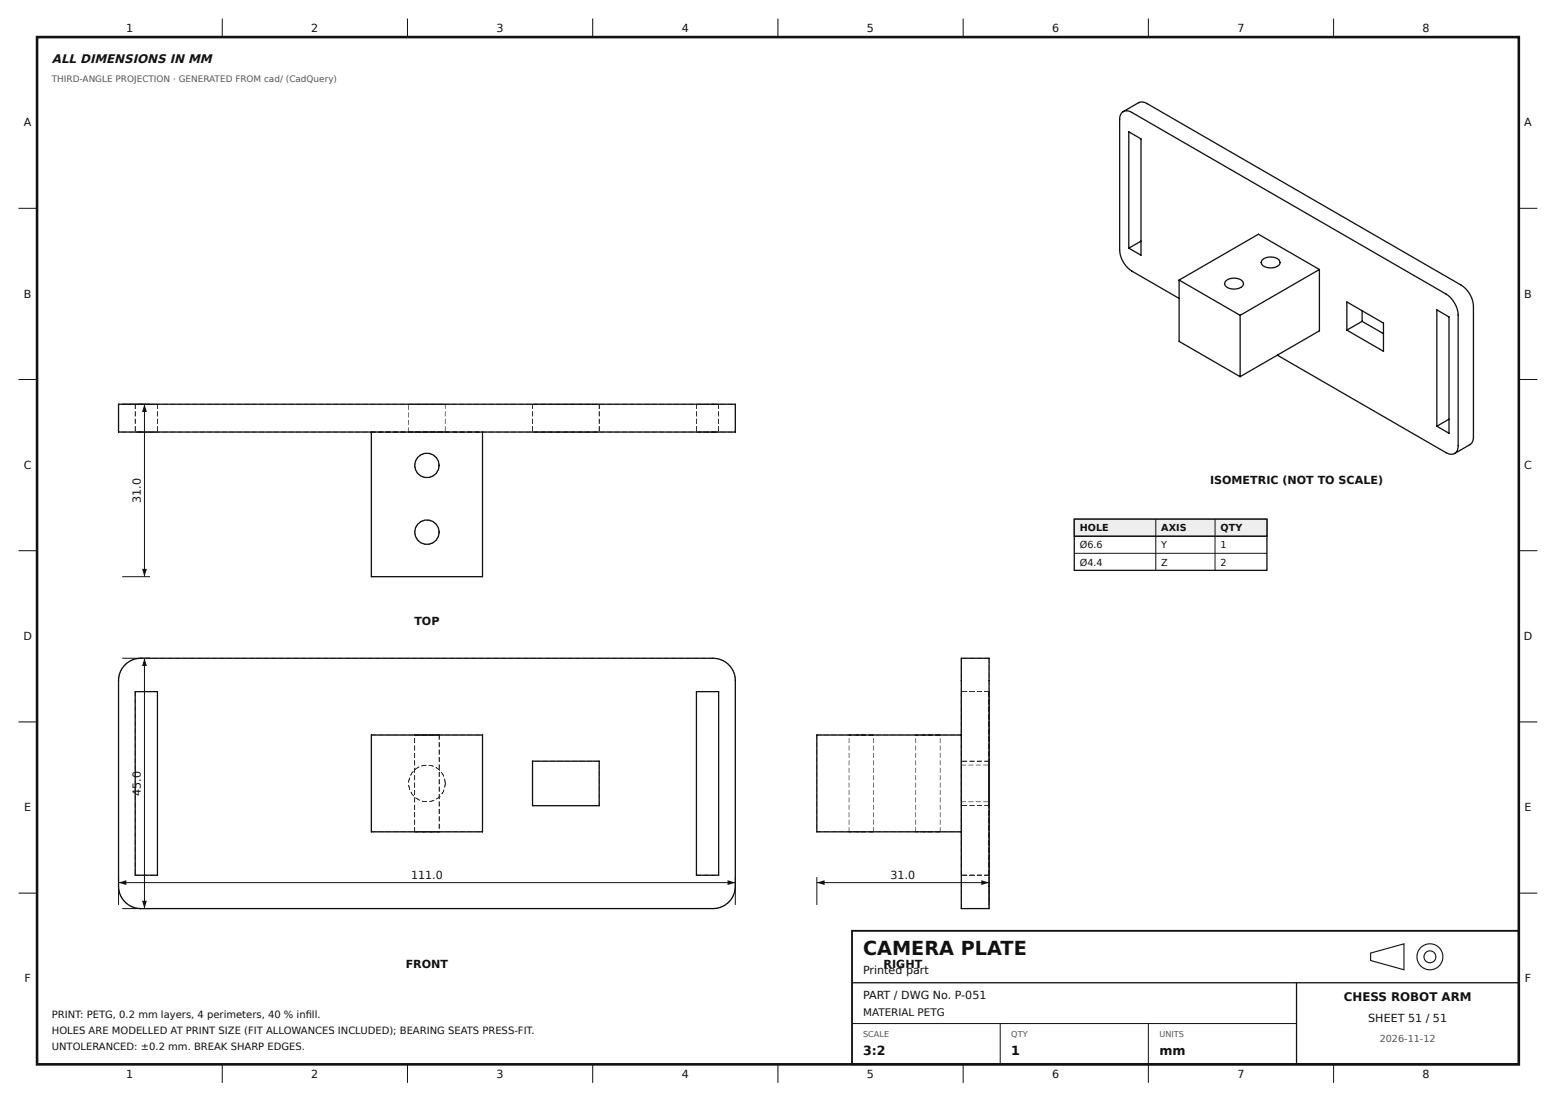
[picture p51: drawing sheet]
<svg xmlns="http://www.w3.org/2000/svg" width="420mm" height="297mm" viewBox="0 0 420 297" stroke-linecap="round" stroke-linejoin="round" font-family="sans-serif">
<defs><g id="words">
<text font-size="5.2" fill="#111" x="232.9" y="257.6">CAMERA PLATE</text>
<g font-size="3.4" fill="#111">
<text x="232.9" y="284.7">3:2</text>
<text x="272.9" y="284.7">1</text>
<text x="312.9" y="284.7">mm</text>
</g>
<text font-size="3.3" fill="#111" x="14" y="17">ALL DIMENSIONS IN MM</text>
<text font-size="3.2" fill="#111" x="362.7" y="270.1">CHESS ROBOT ARM</text>
<g font-size="3" fill="#111">
<text x="34" y="8.6">1</text>
<text x="84" y="8.6">2</text>
<text x="134" y="8.6">3</text>
<text x="184" y="8.6">4</text>
<text x="234" y="8.6">5</text>
<text x="284" y="8.6">6</text>
<text x="334" y="8.6">7</text>
<text x="383.9" y="8.6">8</text>
<text x="6.5" y="34.1">A</text>
<text x="411.4" y="34.1">A</text>
<text x="6.5" y="80.3">B</text>
<text x="411.4" y="80.3">B</text>
<text x="6.4" y="126.5">C</text>
<text x="326.6" y="130.6">ISOMETRIC (NOT TO SCALE)</text>
<text x="411.3" y="126.5">C</text>
<text x="38" y="135.6" transform="rotate(-90 38 135.6)">31.0</text>
<text x="6.3" y="172.7">D</text>
<text x="111.8" y="168.6">TOP</text>
<text x="411.2" y="172.7">D</text>
<text x="38" y="214.7" transform="rotate(-90 38 214.7)">45.0</text>
<text x="6.5" y="218.8">E</text>
<text x="411.4" y="218.8">E</text>
<text x="110.9" y="237.1">111.0</text>
<text x="240.3" y="237.1">31.0</text>
<text x="109.5" y="261.1">FRONT</text>
<text x="232.9" y="262.7">Printed part</text>
<text x="238.5" y="261.1">RIGHT</text>
<text x="6.6" y="265">F</text>
<text x="232.9" y="269.6">PART / DWG No. P-051</text>
<text x="411.5" y="265">F</text>
<text x="369.3" y="275.6">SHEET 51 / 51</text>
<text x="34" y="290.9">1</text>
<text x="84" y="290.9">2</text>
<text x="134" y="290.9">3</text>
<text x="184" y="290.9">4</text>
<text x="234" y="290.9">5</text>
<text x="284" y="290.9">6</text>
<text x="334" y="290.9">7</text>
<text x="383.9" y="290.9">8</text>
</g>
<text font-size="2.8" fill="#111" x="232.9" y="274.1">MATERIAL PETG</text>
<g font-size="2.7" fill="#111">
<text x="14" y="274.7">PRINT: PETG, 0.2 mm layers, 4 perimeters, 40 % infll.</text>
<text x="82.5" y="274.7">i</text>
<text x="14" y="278.9">HOLES ARE MODELLED AT PRINT SIZE (FIT ALLOWANCES INCLUDED); BEARING SEATS PRESS-FIT.</text>
<text x="14" y="283.1">UNTOLERANCED: ±0.2 mm. BREAK SHARP EDGES.</text>
</g>
<g font-size="2.6" fill="#111">
<text x="291.4" y="143.4">HOLE</text>
<text x="313.4" y="143.4">AXIS</text>
<text x="329.4" y="143.4">QTY</text>
<text x="291.4" y="148">Ø6.6</text>
<text x="313.4" y="148">Y</text>
<text x="329.4" y="148">1</text>
<text x="291.4" y="152.6">Ø4.4</text>
<text x="313.4" y="152.6">Z</text>
<text x="329.4" y="152.6">2</text>
</g>
<text font-size="2.6" fill="#555" x="372.4" y="281.1">2026-11-12</text>
<text font-size="2.4" fill="#555" x="14" y="22">THIRD-ANGLE PROJECTION · GENERATED FROM cad/ (CadQuery)</text>
<g font-size="2.2" fill="#555">
<text x="232.9" y="279.6">SCALE</text>
<text x="272.9" y="279.6">QTY</text>
<text x="312.9" y="279.6">UNITS</text>
</g>
</g></defs>
<path d="M10 10h399.9v277.1h-399.9z" fill="none" stroke="#111" stroke-width=".7" stroke-linecap="butt"/>
<g fill="none" stroke="#111" stroke-width=".27">
<path d="M60 5v5M110 5v5M160 5v5M209.9 5v5M259.9 5v5M309.9 5v5M359.9 5v5M5 56.2h5M409.9 56.2h5M5 102.4h5M409.9 102.4h5M5 148.6h5"/>
<path d="M409.9 148.6h5M5 194.8h5M409.9 194.8h5M5 240.9h5M409.9 240.9h5M229.9 276.1h120M269.9 276.1v11M309.9 276.1v16M60 287.1v5M110 287.1v5M160 287.1v5M209.9 287.1v5"/>
<path d="M259.9 287.1v5M359.9 287.1v5"/>
</g>
<path d="M229.9 251.1h180v36h-180z" fill="none" stroke="#111" stroke-width=".5"/>
<path d="M229.9 265.1h180M349.9 265.1v22" fill="none" stroke="#111" stroke-width=".35"/>
<g fill="none" stroke="#111" stroke-width=".3">
<path d="M369.9 257.1l9-2.5v7l-9-2.5z"/>
<circle cx="385.9" cy="258.1" r="3.5"/>
<circle cx="385.9" cy="258.1" r="1.6"/>
</g>
<path d="M37.9 245l1.4 .1-1.3 .1zM39.9 245l1.4 .1-1.3 .1zM41.9 245l1.4 .1-1.3 .1zM43.9 245l1.4 .1-1.3 .1zM45.9 245l1.4 .1-1.3 .1zM47.9 245l1.4 .1-1.3 .1zM49.9 245l1.4 .1-1.3 .1zM51.9 245l1.4 .1-1.3 .1zM53.9 245l1.4 .1-1.3 .1zM55.9 245l1.4 .1-1.3 .1zM57.9 245l1.4 .1-1.3 .1zM59.9 245l1.4 .1-1.3 .1zM61.9 245l1.4 .1-1.3 .1zM63.9 245l1.4 .1-1.3 .1zM65.9 245l1.4 .1-1.3 .1zM67.9 245l1.4 .1-1.3 .1zM69.9 245l1.4 .1-1.3 .1zM71.9 245l1.4 .1-1.3 .1zM73.9 245l1.4 .1-1.3 .1zM75.9 245l1.4 .1-1.3 .1zM77.9 245l1.4 .1-1.3 .1zM79.9 245l1.4 .1-1.3 .1zM81.9 245l1.4 .1-1.3 .1zM83.9 245l1.4 .1-1.3 .1zM85.9 245l1.4 .1-1.3 .1zM87.9 245l1.4 .1-1.3 .1zM89.9 245l1.4 .1-1.3 .1zM91.9 245l1.4 .1-1.3 .1zM93.9 245l1.4 .1-1.3 .1zM95.9 245l1.4 .1-1.3 .1zM97.9 245l1.4 .1-1.3 .1zM99.9 245l1.4 .1-1.3 .1zM101.9 245l1.4 .1-1.3 .1zM103.9 245l1.4 .1-1.3 .1zM105.9 245l1.4 .1-1.3 .1zM107.9 245l1.4 .1-1.3 .1zM109.9 245l1.4 .1-1.3 .1zM111.9 245l1.4 .1-1.3 .1zM113.9 245l1.4 .1-1.3 .1zM115.9 245l1.4 .1-1.3 .1zM117.9 245l1.4 .1-1.3 .1zM119.9 245l1.4 .1-1.3 .1zM121.9 245l1.4 .1-1.3 .1zM123.9 245l1.4 .1-1.3 .1zM125.9 245l1.4 .1-1.3 .1zM127.9 245l1.4 .1-1.3 .1zM129.9 245l1.4 .1-1.3 .1zM131.9 245l1.4 .1-1.3 .1zM133.9 245l1.4 .1-1.3 .1zM135.9 245l1.4 .1-1.3 .1zM137.9 245l1.4 .1-1.3 .1zM139.9 245l1.4 .1-1.3 .1zM141.9 245l1.4 .1-1.3 .1zM143.9 245l1.4 .1-1.3 .1zM145.9 245l1.4 .1-1.3 .1zM147.9 245l1.4 .1-1.3 .1zM149.9 245l1.4 .1-1.3 .1zM151.9 245l1.4 .1-1.3 .1zM153.9 245l1.4 .1-1.3 .1zM155.9 245l1.4 .1-1.3 .1zM157.9 245l1.3 .1-1.2 .1zM159.9 245l1.3 .1-1.2 .1zM161.9 245l1.3 .1-1.2 .1zM163.9 245l1.3 .1-1.2 .1zM165.9 245l1.3 .1-1.2 .1zM167.9 245l1.3 .1-1.2 .1zM169.9 245l1.3 .1-1.2 .1zM171.9 245l1.3 .1-1.2 .1zM173.9 245l1.3 .1-1.2 .1zM175.9 245l1.3 .1-1.2 .1zM177.9 245l1.3 .1-1.2 .1zM179.9 245l1.3 .1-1.2 .1zM181.9 245l1.3 .1-1.2 .1zM183.9 245l1.3 .1-1.2 .1zM185.9 245l1.3 .1-1.2 .1zM187.9 245l1.3 .1-1.2 .1zM189.9 245l1.3 .1-1.2 .1zM191.9 245l.6 .1-.5 .1zM36.7 244.9l1.4 .2h-1zM34.9 244.2l1.2 .6-.6-.2zM33.4 242.9l1 1zM32.3 241.2l.7 1.2zM31.9 239.3h.2l.1 1.3zM192.4 245h1.3l-1.2 .2zM194.3 244.7l1.3-.5-.6 .4-.6 .3zM196.1 243.7l1-.8-.7 .8-.2 .2zM198 241.2l.1 .1-.1 .3-.5 .8zM198.4 239.3h.1v.7l-.2 .6zM31.9 183.5l.2 .1-.1 1.3zM31.9 185.5l.2 .1-.1 1.3zM31.9 187.5l.2 .1-.1 1.3zM31.9 189.5l.2 .1-.1 1.3zM31.9 191.5l.2 .1-.1 1.3zM31.9 193.5l.2 .1-.1 1.3zM31.9 195.5l.2 .1-.1 1.3zM31.9 197.5l.2 .1-.1 1.3zM31.9 199.5l.2 .1-.1 1.3zM31.9 201.5l.2 .1-.1 1.3zM31.9 203.5l.2 .1-.1 1.3zM31.9 205.5l.2 .1-.1 1.3zM31.9 207.5l.2 .1-.1 1.3zM31.9 209.5l.2 .1-.1 1.3zM31.9 211.5l.2 .1-.1 1.3zM31.9 213.5l.2 .1-.1 1.3zM31.9 215.5l.2 .1-.1 1.3zM31.9 217.5l.2 .1-.1 1.3zM31.9 219.5l.2 .1-.1 1.3zM31.9 221.5l.2 .1-.1 1.3zM31.9 223.5l.2 .1-.1 1.3zM31.9 225.5l.2 .1-.1 1.3zM31.9 227.5l.2 .1-.1 1.3zM31.9 229.5l.2 .1-.1 1.3zM31.9 231.5l.2 .1-.1 1.3zM31.9 233.5l.2 .1-.1 1.3zM31.9 235.5l.2 .1-.1 1.3zM31.9 237.5l.2 .1-.1 1.3zM198.4 237.8l.1 .1-.1 1.3zM198.4 235.8l.1 .1-.1 1.3zM198.4 233.8l.1 .1-.1 1.3zM198.4 231.8l.1 .1-.1 1.3zM198.4 229.8l.1 .1-.1 1.3zM198.4 227.8l.1 .1-.1 1.3zM198.4 225.8l.1 .1-.1 1.3zM198.4 223.8l.1 .1-.1 1.3zM198.4 221.8l.1 .1-.1 1.3zM198.4 219.8l.1 .1-.1 1.3zM198.4 217.8l.1 .1-.1 1.3zM198.4 215.8l.1 .1-.1 1.3zM198.4 213.8l.1 .1-.1 1.3zM198.4 211.8l.1 .1-.1 1.3zM198.4 209.8l.1 .1-.1 1.3zM198.4 207.8l.1 .1-.1 1.3zM198.4 205.8l.1 .1-.1 1.3zM198.4 203.8l.1 .1-.1 1.3zM198.4 201.8l.1 .1-.1 1.3zM198.4 199.8l.1 .1-.1 1.3zM198.4 197.8l.1 .1-.1 1.3zM198.4 195.8l.1 .1-.1 1.3zM198.4 193.8l.1 .1-.1 1.3zM198.4 191.8l.1 .1-.1 1.3zM198.4 189.8l.1 .1-.1 1.3zM198.4 187.8l.1 .1-.1 1.3zM198.4 185.8l.1 .1-.1 1.3zM198.4 183.8l.1 .1-.1 1.3zM36.7 177.6h1.4l-1.3 .2zM34.9 178.4l1.2-.5-1.1 .6zM34 179l.4-.1-1 .9zM32.9 180.3l.1 .1-.6 1.1zM32.1 182.1l.2 .1-.3 1.3zM198.3 182.3l.2 .4v1zM197.5 180.5l.5 .5 .1 .7zM196.3 179l.9 .9zM194.5 177.9l1.3 .7zM192.6 177.5l1.3 .3-1.2-.1zM191.2 177.5l1.3 .1-1.2 .1zM189.2 177.5l1.3 .1-1.2 .1zM187.2 177.5l1.3 .1-1.2 .1zM185.2 177.5l1.3 .1-1.2 .1zM183.2 177.5l1.3 .1-1.2 .1zM181.2 177.5l1.3 .1-1.2 .1zM179.2 177.5l1.3 .1-1.2 .1zM177.2 177.5l1.3 .1-1.2 .1zM175.2 177.5l1.3 .1-1.2 .1zM173.2 177.5l1.3 .1-1.2 .1zM171.2 177.5l1.3 .1-1.2 .1zM169.2 177.5l1.3 .1-1.2 .1zM167.2 177.5l1.3 .1-1.2 .1zM165.2 177.5l1.3 .1-1.2 .1zM163.2 177.5l1.3 .1-1.2 .1zM161.2 177.5l1.3 .1-1.2 .1zM159.2 177.5l1.3 .1-1.2 .1zM157.2 177.5l1.3 .1-1.2 .1zM155.2 177.5l1.4 .1-1.3 .1zM153.2 177.5l1.4 .1-1.3 .1zM151.2 177.5l1.4 .1-1.3 .1zM149.2 177.5l1.4 .1-1.3 .1zM147.2 177.5l1.4 .1-1.3 .1zM145.2 177.5l1.4 .1-1.3 .1zM143.2 177.5l1.4 .1-1.3 .1zM141.2 177.5l1.4 .1-1.3 .1zM139.2 177.5l1.4 .1-1.3 .1zM137.2 177.5l1.4 .1-1.3 .1zM135.2 177.5l1.4 .1-1.3 .1zM133.2 177.5l1.4 .1-1.3 .1zM131.2 177.5l1.4 .1-1.3 .1zM129.2 177.5l1.4 .1-1.3 .1zM127.2 177.5l1.4 .1-1.3 .1zM125.2 177.5l1.4 .1-1.3 .1zM123.2 177.5l1.4 .1-1.3 .1zM121.2 177.5l1.4 .1-1.3 .1zM119.2 177.5l1.4 .1-1.3 .1zM117.2 177.5l1.4 .1-1.3 .1zM115.2 177.5l1.4 .1-1.3 .1zM113.2 177.5l1.4 .1-1.3 .1zM111.2 177.5l1.4 .1-1.3 .1zM109.2 177.5l1.4 .1-1.3 .1zM107.2 177.5l1.4 .1-1.3 .1zM105.2 177.5l1.4 .1-1.3 .1zM103.2 177.5l1.4 .1-1.3 .1zM101.2 177.5l1.4 .1-1.3 .1zM99.2 177.5l1.4 .1-1.3 .1zM97.2 177.5l1.4 .1-1.3 .1zM95.2 177.5l1.4 .1-1.3 .1zM93.2 177.5l1.4 .1-1.3 .1zM91.2 177.5l1.4 .1-1.3 .1zM89.2 177.5l1.4 .1-1.3 .1zM87.2 177.5l1.4 .1-1.3 .1zM85.2 177.5l1.4 .1-1.3 .1zM83.2 177.5l1.4 .1-1.3 .1zM81.2 177.5l1.4 .1-1.3 .1zM79.2 177.5l1.4 .1-1.3 .1zM77.2 177.5l1.4 .1-1.3 .1zM75.2 177.5l1.4 .1-1.3 .1zM73.2 177.5l1.4 .1-1.3 .1zM71.2 177.5l1.4 .1-1.3 .1zM69.2 177.5l1.4 .1-1.3 .1zM67.2 177.5l1.4 .1-1.3 .1zM65.2 177.5l1.4 .1-1.3 .1zM63.2 177.5l1.4 .1-1.3 .1zM61.2 177.5l1.4 .1-1.3 .1zM59.2 177.5l1.4 .1-1.3 .1zM57.2 177.5l1.4 .1-1.3 .1zM55.2 177.5l1.4 .1-1.3 .1zM53.2 177.5l1.4 .1-1.3 .1zM51.2 177.5l1.4 .1-1.3 .1zM49.2 177.5l1.4 .1-1.3 .1zM47.2 177.5l1.4 .1-1.3 .1zM45.2 177.5l1.4 .1-1.3 .1zM43.2 177.5l1.4 .1-1.3 .1zM41.2 177.5l1.4 .1-1.3 .1zM39.2 177.5l1.4 .1-1.3 .1zM37.9 177.5l.7 .1-.6 .1zM36.4 236l1.4 .1-1.3 .1zM38.4 236l1.4 .1-1.3 .1zM40.4 236l1.4 .1-1.3 .1zM36.4 186.5l.2 .1-.1 1.3zM36.4 188.5l.2 .1-.1 1.3zM36.4 190.5l.2 .1-.1 1.3zM36.4 192.5l.2 .1-.1 1.3zM36.4 194.5l.2 .1-.1 1.3zM36.4 196.5l.2 .1-.1 1.3zM36.4 198.5l.2 .1-.1 1.3zM36.4 200.5l.2 .1-.1 1.3zM36.4 202.5l.2 .1-.1 1.3zM36.4 204.5l.2 .1-.1 1.3zM36.4 206.5l.2 .1-.1 1.3zM36.4 208.5l.2 .1-.1 1.3zM36.4 210.5l.2 .1-.1 1.3zM36.4 212.5l.2 .1-.1 1.3zM36.4 214.5l.2 .1-.1 1.3zM36.4 216.5l.2 .1-.1 1.3zM36.4 218.5l.2 .1-.1 1.3zM36.4 220.5l.2 .1-.1 1.3zM36.4 222.5l.2 .1-.1 1.3zM36.4 224.5l.2 .1-.1 1.3zM36.4 226.5l.2 .1-.1 1.3zM36.4 228.5l.2 .1-.1 1.3zM36.4 230.5l.2 .1-.1 1.3zM36.4 232.5l.2 .1-.1 1.3zM36.4 234.5l.2 .1-.1 1.3zM42.4 234.8l.2 .1-.1 1.3zM42.4 232.8l.2 .1-.1 1.3zM42.4 230.8l.2 .1-.1 1.3zM42.4 228.8l.2 .1-.1 1.3zM42.4 226.8l.2 .1-.1 1.3zM42.4 224.8l.2 .1-.1 1.3zM42.4 222.8l.2 .1-.1 1.3zM42.4 220.8l.2 .1-.1 1.3zM42.4 218.8l.2 .1-.1 1.3zM42.4 216.8l.2 .1-.1 1.3zM42.4 214.8l.2 .1-.1 1.3zM42.4 212.8l.2 .1-.1 1.3zM42.4 210.8l.2 .1-.1 1.3zM42.4 208.8l.2 .1-.1 1.3zM42.4 206.8l.2 .1-.1 1.3zM42.4 204.8l.2 .1-.1 1.3zM42.4 202.8l.2 .1-.1 1.3zM42.4 200.8l.2 .1-.1 1.3zM42.4 198.8l.2 .1-.1 1.3zM42.4 196.8l.2 .1-.1 1.3zM42.4 194.8l.2 .1-.1 1.3zM42.4 192.8l.2 .1-.1 1.3zM42.4 190.8l.2 .1-.1 1.3zM42.4 188.8l.2 .1-.1 1.3zM42.4 186.8l.2 .1-.1 1.3zM41.2 186.5l1.4 .1-1.3 .1zM39.2 186.5l1.4 .1-1.3 .1zM37.2 186.5l1.4 .1-1.3 .1zM119.9 210.1h.2l.1 1.3zM119.1 208.3l.5 .6 .2 .6zM117.6 207l1.1 .8zM115.7 206.4l1.3 .4-1.2-.3zM113.7 206.6l1.4-.2-1.3 .3zM112 207.5l1.1-.7-1 .8zM111.4 208.1l.2 .1-.8 1zM110.5 209.8l.1 .1-.3 1.2-.1-.4zM110.2 211.8l.4 1.3zM110.9 213.7l.8 1-.6-.4zM112.1 215.2l1.2 .7zM113.9 216l1.4 .3h-1zM115.9 216.2l1.3-.3-.4 .2-.8 .2zM117.8 215.5l1-.8-.9 .9zM119.7 213l.2 .1-.3 .7-.4 .4zM120.1 211.3l.2 .1-.3 1zM143.7 217.3h1.3l-1.3 .1zM145.6 217.3h1.4l-1.3 .1zM147.6 217.3h1.4l-1.3 .1zM149.6 217.3h1.4l-1.3 .1zM151.6 217.3h1.4l-1.3 .1zM153.6 217.3h1.4l-1.3 .1zM155.6 217.3h1.4l-1.3 .1zM157.6 217.3h1.4l-1.3 .1zM159.6 217.3h1.4l-1.3 .1zM161.6 216.1h.2l-.1 1.3zM161.6 214.1h.2l-.1 1.3zM161.6 212.1h.2l-.1 1.3zM161.6 210.1h.2l-.1 1.3zM161.6 208.1h.2l-.1 1.3zM161.6 206.1h.2l-.1 1.3zM160.4 205.3h1.4l-1.3 .1zM158.4 205.3h1.4l-1.3 .1zM156.4 205.3h1.4l-1.3 .1zM154.4 205.3h1.4l-1.3 .1zM152.4 205.3h1.4l-1.3 .1zM150.4 205.3h1.4l-1.3 .1zM148.4 205.3h1.4l-1.3 .1zM146.4 205.3h1.4l-1.3 .1zM144.4 205.3h1.4l-1.3 .1zM143.7 205.3h.1l-.1 1.3zM143.7 207.3h.1l-.1 1.3zM143.7 209.3h.1l-.1 1.3zM143.7 211.3h.1l-.1 1.3zM143.7 213.3h.1l-.1 1.3zM143.7 215.3h.1l-.1 1.3zM187.9 236l1.3 .1-1.2 .1zM189.9 236l1.3 .1-1.2 .1zM191.9 236l1.3 .1-1.2 .1zM187.9 186.5l.1 .1v1.3zM187.9 188.5l.1 .1v1.3zM187.9 190.5l.1 .1v1.3zM187.9 192.5l.1 .1v1.3zM187.9 194.5l.1 .1v1.3zM187.9 196.5l.1 .1v1.3zM187.9 198.5l.1 .1v1.3zM187.9 200.5l.1 .1v1.3zM187.9 202.5l.1 .1v1.3zM187.9 204.5l.1 .1v1.3zM187.9 206.5l.1 .1v1.3zM187.9 208.5l.1 .1v1.3zM187.9 210.5l.1 .1v1.3zM187.9 212.5l.1 .1v1.3zM187.9 214.5l.1 .1v1.3zM187.9 216.5l.1 .1v1.3zM187.9 218.5l.1 .1v1.3zM187.9 220.5l.1 .1v1.3zM187.9 222.5l.1 .1v1.3zM187.9 224.5l.1 .1v1.3zM187.9 226.5l.1 .1v1.3zM187.9 228.5l.1 .1v1.3zM187.9 230.5l.1 .1v1.3zM187.9 232.5l.1 .1v1.3zM187.9 234.5l.1 .1v1.3zM193.9 234.8l.1 .1v1.3zM193.9 232.8l.1 .1v1.3zM193.9 230.8l.1 .1v1.3zM193.9 228.8l.1 .1v1.3zM193.9 226.8l.1 .1v1.3zM193.9 224.8l.1 .1v1.3zM193.9 222.8l.1 .1v1.3zM193.9 220.8l.1 .1v1.3zM193.9 218.8l.1 .1v1.3zM193.9 216.8l.1 .1v1.3zM193.9 214.8l.1 .1v1.3zM193.9 212.8l.1 .1v1.3zM193.9 210.8l.1 .1v1.3zM193.9 208.8l.1 .1v1.3zM193.9 206.8l.1 .1v1.3zM193.9 204.8l.1 .1v1.3zM193.9 202.8l.1 .1v1.3zM193.9 200.8l.1 .1v1.3zM193.9 198.8l.1 .1v1.3zM193.9 196.8l.1 .1v1.3zM193.9 194.8l.1 .1v1.3zM193.9 192.8l.1 .1v1.3zM193.9 190.8l.1 .1v1.3zM193.9 188.8l.1 .1v1.3zM193.9 186.8l.1 .1v1.3zM192.7 186.5l1.3 .1-1.2 .1zM190.7 186.5l1.3 .1-1.2 .1zM188.7 186.5l1.3 .1-1.2 .1zM100.2 198.2l1.3 .1-1.3 .1zM102.2 198.2l1.3 .1-1.3 .1zM104.2 198.2l1.3 .1-1.3 .1zM106.2 198.2l1.3 .1-1.3 .1zM108.2 198.2l1.3 .1-1.3 .1zM110.2 198.2l1.3 .1-1.3 .1zM112.2 198.2l1.3 .1-1.3 .1zM114.2 198.2l1.3 .1-1.3 .1zM116.2 198.2l1.3 .1-1.3 .1zM118.2 198.2l1.3 .1-1.3 .1zM120.2 198.2l1.3 .1-1.3 .1zM122.2 198.2l1.3 .1-1.3 .1zM124.2 198.2l1.3 .1-1.3 .1zM126.2 198.2l1.3 .1-1.3 .1zM128.2 198.2l1.3 .1-1.3 .1zM100.2 223.1l.1 .1-.1 1.3zM100.2 221.1l.1 .1-.1 1.3zM100.2 219.1l.1 .1-.1 1.3zM100.2 217.1l.1 .1-.1 1.3zM100.2 215.1l.1 .1-.1 1.3zM100.2 213.1l.1 .1-.1 1.3zM100.2 211.1l.1 .1-.1 1.3zM100.2 209.1l.1 .1-.1 1.3zM100.2 207.1l.1 .1-.1 1.3zM100.2 205.1l.1 .1-.1 1.3zM100.2 203.1l.1 .1-.1 1.3zM100.2 201.1l.1 .1-.1 1.3zM100.2 199.1l.1 .1-.1 1.3zM100.1 198.3a.15 .15 0 0 1 .3 0 .15 .15 0 0 1-.3 0zM130.2 198.2l.1 .1-.1 1.3zM130.2 200.2l.1 .1-.1 1.3zM130.2 202.2l.1 .1-.1 1.3zM130.2 204.2l.1 .1-.1 1.3zM130.2 206.2l.1 .1-.1 1.3zM130.2 208.2l.1 .1-.1 1.3zM130.2 210.2l.1 .1-.1 1.3zM130.2 212.2l.1 .1-.1 1.3zM130.2 214.2l.1 .1-.1 1.3zM130.2 216.2l.1 .1-.1 1.3zM130.2 218.2l.1 .1-.1 1.3zM130.2 220.2l.1 .1-.1 1.3zM130.2 222.2l.1 .1-.1 1.3zM130.1 224.4a.13 .13 0 0 1 .2 0 .13 .13 0 0 1-.2 0zM100.2 224.3l1.3 .1-1.3 .1zM102.2 224.3l1.3 .1-1.3 .1zM104.2 224.3l1.3 .1-1.3 .1zM106.2 224.3l1.3 .1-1.3 .1zM108.2 224.3l1.3 .1-1.3 .1zM110.2 224.3l1.3 .1-1.3 .1zM112.2 224.3l1.3 .1-1.3 .1zM114.2 224.3l1.3 .1-1.3 .1zM116.2 224.3l1.3 .1-1.3 .1zM118.2 224.3l1.3 .1-1.3 .1zM120.2 224.3l1.3 .1-1.3 .1zM122.2 224.3l1.3 .1-1.3 .1zM124.2 224.3l1.3 .1-1.3 .1zM126.2 224.3l1.3 .1-1.3 .1zM128.2 224.3l1.3 .1-1.3 .1zM119.9 210.1h.2l.1 1.3zM119.1 208.3l.5 .6 .2 .6zM117.6 207l1.1 .8zM115.7 206.4l1.3 .4-1.2-.3zM113.7 206.6l1.4-.2-1.3 .3zM112 207.5l1.1-.7-1 .8zM111.4 208.1l.2 .1-.8 1zM110.5 209.8l.1 .1-.3 1.2-.1-.4zM110.2 211.8l.4 1.3zM110.9 213.7l.8 1-.6-.4zM112.1 215.2l1.2 .7zM113.9 216l1.4 .3h-1zM115.9 216.2l1.3-.3-.4 .2-.8 .2zM117.8 215.5l1-.8-.9 .9zM119.7 213l.2 .1-.3 .7-.4 .4zM120.1 211.3l.2 .1-.3 1zM117.3 198.2l1.3 .1-1.3 .1zM115.3 198.2l1.3 .1-1.3 .1zM113.3 198.2l1.3 .1-1.3 .1zM111.9 198.2l.7 .1-.7 .1zM111.9 198.2l1.3 .1-1.3 .1zM113.9 198.2l1.3 .1-1.3 .1zM115.9 198.2l1.3 .1-1.3 .1zM117.9 198.2l.7 .1-.7 .1zM117.3 198.2l1.3 .1-1.3 .1zM115.3 198.2l1.3 .1-1.3 .1zM113.3 198.2l1.3 .1-1.3 .1zM111.9 198.2l.7 .1-.7 .1zM111.9 198.2l1.3 .1-1.3 .1zM113.9 198.2l1.3 .1-1.3 .1zM115.9 198.2l1.3 .1-1.3 .1zM117.9 198.2l.7 .1-.7 .1zM117.3 224.3l1.3 .1-1.3 .1zM115.3 224.3l1.3 .1-1.3 .1zM113.3 224.3l1.3 .1-1.3 .1zM111.9 224.3l.7 .1-.7 .1zM111.9 224.3l1.3 .1-1.3 .1zM113.9 224.3l1.3 .1-1.3 .1zM115.9 224.3l1.3 .1-1.3 .1zM117.9 224.3l.7 .1-.7 .1zM117.3 224.3l1.3 .1-1.3 .1zM115.3 224.3l1.3 .1-1.3 .1zM113.3 224.3l1.3 .1-1.3 .1zM111.9 224.3l.7 .1-.7 .1zM111.9 224.3l1.3 .1-1.3 .1zM113.9 224.3l1.3 .1-1.3 .1zM115.9 224.3l1.3 .1-1.3 .1zM117.9 224.3l.7 .1-.7 .1zM118.5 198.2l.1 .1-.1 1.3zM118.5 200.2l.1 .1-.1 1.3zM118.5 202.2l.1 .1-.1 1.3zM118.5 204.2l.1 .1-.1 1.3zM118.5 206.2l.1 .1-.1 1.3zM118.5 208.2l.1 .1-.1 1.3zM118.5 210.2l.1 .1-.1 1.3zM118.5 212.2l.1 .1-.1 1.3zM118.5 214.2l.1 .1-.1 1.3zM118.5 216.2l.1 .1-.1 1.3zM118.5 218.2l.1 .1-.1 1.3zM118.5 220.2l.1 .1-.1 1.3zM118.5 222.2l.1 .1-.1 1.3zM118.4 224.4a.13 .13 0 0 1 .2 0 .13 .13 0 0 1-.2 0zM118.5 198.2l.1 .1-.1 1.3zM118.5 200.2l.1 .1-.1 1.3zM118.5 202.2l.1 .1-.1 1.3zM118.5 204.2l.1 .1-.1 1.3zM118.5 206.2l.1 .1-.1 1.3zM118.5 208.2l.1 .1-.1 1.3zM118.5 210.2l.1 .1-.1 1.3zM118.5 212.2l.1 .1-.1 1.3zM118.5 214.2l.1 .1-.1 1.3zM118.5 216.2l.1 .1-.1 1.3zM118.5 218.2l.1 .1-.1 1.3zM118.5 220.2l.1 .1-.1 1.3zM118.5 222.2l.1 .1-.1 1.3zM118.4 224.4a.13 .13 0 0 1 .2 0 .13 .13 0 0 1-.2 0zM111.9 223.1l.1 .1-.1 1.3zM111.9 221.1l.1 .1-.1 1.3zM111.9 219.1l.1 .1-.1 1.3zM111.9 217.1l.1 .1-.1 1.3zM111.9 215.1l.1 .1-.1 1.3zM111.9 213.1l.1 .1-.1 1.3zM111.9 211.1l.1 .1-.1 1.3zM111.9 209.1l.1 .1-.1 1.3zM111.9 207.1l.1 .1-.1 1.3zM111.9 205.1l.1 .1-.1 1.3zM111.9 203.1l.1 .1-.1 1.3zM111.9 201.1l.1 .1-.1 1.3zM111.9 199.1l.1 .1-.1 1.3zM111.8 198.3a.15 .15 0 0 1 .3 0 .15 .15 0 0 1-.3 0zM111.9 223.1l.1 .1-.1 1.3zM111.9 221.1l.1 .1-.1 1.3zM111.9 219.1l.1 .1-.1 1.3zM111.9 217.1l.1 .1-.1 1.3zM111.9 215.1l.1 .1-.1 1.3zM111.9 213.1l.1 .1-.1 1.3zM111.9 211.1l.1 .1-.1 1.3zM111.9 209.1l.1 .1-.1 1.3zM111.9 207.1l.1 .1-.1 1.3zM111.9 205.1l.1 .1-.1 1.3zM111.9 203.1l.1 .1-.1 1.3zM111.9 201.1l.1 .1-.1 1.3zM111.9 199.1l.1 .1-.1 1.3zM111.8 198.3a.15 .15 0 0 1 .3 0 .15 .15 0 0 1-.3 0z" fill="#333"/>
<path d="M34.1 179a6 6 0 0 1 3.9-1.4h154.5a6 6 0 0 1 5.9 6v55.5a6 6 0 0 1-5.9 6h-154.5a6 6 0 0 1-6-6v-55.5a6 6 0 0 1 2.1-4.6zM36.5 186.6h6v49.5h-6zM100.2 198.3h30v26.1h-30zM188 186.6h6v49.5h-6zM143.7 205.3h18v12h-18z" fill="none" stroke="#111" stroke-width=".35"/>
<path d="M37.9 109h1.4l-1.3 .1zM39.9 109h1.4l-1.3 .1zM41.9 109h1.4l-1.3 .1zM43.9 109h1.4l-1.3 .1zM45.9 109h1.4l-1.3 .1zM47.9 109h1.4l-1.3 .1zM49.9 109h1.4l-1.3 .1zM51.9 109h1.4l-1.3 .1zM53.9 109h1.4l-1.3 .1zM55.9 109h1.4l-1.3 .1zM57.9 109h1.4l-1.3 .1zM59.9 109h1.4l-1.3 .1zM61.9 109h1.4l-1.3 .1zM63.9 109h1.4l-1.3 .1zM65.9 109h1.4l-1.3 .1zM67.9 109h1.4l-1.3 .1zM69.9 109h1.4l-1.3 .1zM71.9 109h1.4l-1.3 .1zM73.9 109h1.4l-1.3 .1zM75.9 109h1.4l-1.3 .1zM77.9 109h1.4l-1.3 .1zM79.9 109h1.4l-1.3 .1zM81.9 109h1.4l-1.3 .1zM83.9 109h1.4l-1.3 .1zM85.9 109h1.4l-1.3 .1zM87.9 109h1.4l-1.3 .1zM89.9 109h1.4l-1.3 .1zM91.9 109h1.4l-1.3 .1zM93.9 109h1.4l-1.3 .1zM95.9 109h1.4l-1.3 .1zM97.9 109h1.4l-1.3 .1zM99.9 109h1.4l-1.3 .1zM101.9 109h1.4l-1.3 .1zM103.9 109h1.4l-1.3 .1zM105.9 109h1.4l-1.3 .1zM107.9 109h1.4l-1.3 .1zM109.9 109h1.4l-1.3 .1zM111.9 109h1.4l-1.3 .1zM113.9 109h1.4l-1.3 .1zM115.9 109h1.4l-1.3 .1zM117.9 109h1.4l-1.3 .1zM119.9 109h1.4l-1.3 .1zM121.9 109h1.4l-1.3 .1zM123.9 109h1.4l-1.3 .1zM125.9 109h1.4l-1.3 .1zM127.9 109h1.4l-1.3 .1zM129.9 109h1.4l-1.3 .1zM131.9 109h1.4l-1.3 .1zM133.9 109h1.4l-1.3 .1zM135.9 109h1.4l-1.3 .1zM137.9 109h1.4l-1.3 .1zM139.9 109h1.4l-1.3 .1zM141.9 109h1.4l-1.3 .1zM143.9 109h1.4l-1.3 .1zM145.9 109h1.4l-1.3 .1zM147.9 109h1.4l-1.3 .1zM149.9 109h1.4l-1.3 .1zM151.9 109h1.4l-1.3 .1zM153.9 109h1.4l-1.3 .1zM155.9 109h1.4l-1.3 .1zM157.9 109h1.3l-1.2 .1zM159.9 109h1.3l-1.2 .1zM161.9 109h1.3l-1.2 .1zM163.9 109h1.3l-1.2 .1zM165.9 109h1.3l-1.2 .1zM167.9 109h1.3l-1.2 .1zM169.9 109h1.3l-1.2 .1zM171.9 109h1.3l-1.2 .1zM173.9 109h1.3l-1.2 .1zM175.9 109h1.3l-1.2 .1zM177.9 109h1.3l-1.2 .1zM179.9 109h1.3l-1.2 .1zM181.9 109h1.3l-1.2 .1zM183.9 109h1.3l-1.2 .1zM185.9 109h1.3l-1.2 .1zM187.9 109h1.3l-1.2 .1zM189.9 109h1.3l-1.2 .1zM191.9 109h.6l-.5 .1zM37.9 116.5h1.4l-1.3 .1zM39.9 116.5h1.4l-1.3 .1zM41.9 116.5h1.4l-1.3 .1zM43.9 116.5h1.4l-1.3 .1zM45.9 116.5h1.4l-1.3 .1zM47.9 116.5h1.4l-1.3 .1zM49.9 116.5h1.4l-1.3 .1zM51.9 116.5h1.4l-1.3 .1zM53.9 116.5h1.4l-1.3 .1zM55.9 116.5h1.4l-1.3 .1zM57.9 116.5h1.4l-1.3 .1zM59.9 116.5h1.4l-1.3 .1zM61.9 116.5h1.4l-1.3 .1zM63.9 116.5h1.4l-1.3 .1zM65.9 116.5h1.4l-1.3 .1zM67.9 116.5h1.4l-1.3 .1zM69.9 116.5h1.4l-1.3 .1zM71.9 116.5h1.4l-1.3 .1zM73.9 116.5h1.4l-1.3 .1zM75.9 116.5h1.4l-1.3 .1zM77.9 116.5h1.4l-1.3 .1zM79.9 116.5h1.4l-1.3 .1zM81.9 116.5h1.4l-1.3 .1zM83.9 116.5h1.4l-1.3 .1zM85.9 116.5h1.4l-1.3 .1zM87.9 116.5h1.4l-1.3 .1zM89.9 116.5h1.4l-1.3 .1zM91.9 116.5h1.4l-1.3 .1zM93.9 116.5h1.4l-1.3 .1zM95.9 116.5h1.4l-1.3 .1zM97.9 116.5h1.4l-1.3 .1zM99.9 116.5h1.4l-1.3 .1zM101.9 116.5h1.4l-1.3 .1zM103.9 116.5h1.4l-1.3 .1zM105.9 116.5h1.4l-1.3 .1zM107.9 116.5h1.4l-1.3 .1zM109.9 116.5h1.4l-1.3 .1zM111.9 116.5h1.4l-1.3 .1zM113.9 116.5h1.4l-1.3 .1zM115.9 116.5h1.4l-1.3 .1zM117.9 116.5h1.4l-1.3 .1zM119.9 116.5h1.4l-1.3 .1zM121.9 116.5h1.4l-1.3 .1zM123.9 116.5h1.4l-1.3 .1zM125.9 116.5h1.4l-1.3 .1zM127.9 116.5h1.4l-1.3 .1zM129.9 116.5h1.4l-1.3 .1zM131.9 116.5h1.4l-1.3 .1zM133.9 116.5h1.4l-1.3 .1zM135.9 116.5h1.4l-1.3 .1zM137.9 116.5h1.4l-1.3 .1zM139.9 116.5h1.4l-1.3 .1zM141.9 116.5h1.4l-1.3 .1zM143.9 116.5h1.4l-1.3 .1zM145.9 116.5h1.4l-1.3 .1zM147.9 116.5h1.4l-1.3 .1zM149.9 116.5h1.4l-1.3 .1zM151.9 116.5h1.4l-1.3 .1zM153.9 116.5h1.4l-1.3 .1zM155.9 116.5h1.4l-1.3 .1zM157.9 116.5h1.3l-1.2 .1zM159.9 116.5h1.3l-1.2 .1zM161.9 116.5h1.3l-1.2 .1zM163.9 116.5h1.3l-1.2 .1zM165.9 116.5h1.3l-1.2 .1zM167.9 116.5h1.3l-1.2 .1zM169.9 116.5h1.3l-1.2 .1zM171.9 116.5h1.3l-1.2 .1zM173.9 116.5h1.3l-1.2 .1zM175.9 116.5h1.3l-1.2 .1zM177.9 116.5h1.3l-1.2 .1zM179.9 116.5h1.3l-1.2 .1zM181.9 116.5h1.3l-1.2 .1zM183.9 116.5h1.3l-1.2 .1zM185.9 116.5h1.3l-1.2 .1zM187.9 116.5h1.3l-1.2 .1zM189.9 116.5h1.3l-1.2 .1zM191.9 116.5h.6l-.5 .1zM36.7 109h1.4l-1.3 .1zM34.7 109h1.4l-1.3 .1zM32.7 109h1.4l-1.3 .1zM192.4 109h1.3l-1.2 .1zM194.4 109h1.3l-1.2 .1zM196.4 109h1.3l-1.2 .1zM36.4 109h1.4l-1.3 .1zM38.4 109h1.4l-1.3 .1zM40.4 109h1.4l-1.3 .1zM41.2 109h1.4l-1.3 .1zM39.2 109h1.4l-1.3 .1zM37.2 109h1.4l-1.3 .1zM118.9 109h1.4l-1.3 .1zM116.9 109h1.4l-1.3 .1zM114.9 109h1.4l-1.3 .1zM112.9 109h1.4l-1.3 .1zM110.9 109h1.4l-1.3 .1zM110.2 109h1.4l-1.3 .1zM112.2 109h1.4l-1.3 .1zM114.2 109h1.4l-1.3 .1zM116.2 109h1.4l-1.3 .1zM118.2 109h1.4l-1.3 .1zM143.7 109h1.3l-1.3 .1zM145.6 109h1.4l-1.3 .1zM147.6 109h1.4l-1.3 .1zM149.6 109h1.4l-1.3 .1zM151.6 109h1.4l-1.3 .1zM153.6 109h1.4l-1.3 .1zM155.6 109h1.4l-1.3 .1zM157.6 109h1.4l-1.3 .1zM159.6 109h1.4l-1.3 .1zM160.4 109h1.4l-1.3 .1zM158.4 109h1.4l-1.3 .1zM156.4 109h1.4l-1.3 .1zM154.4 109h1.4l-1.3 .1zM152.4 109h1.4l-1.3 .1zM150.4 109h1.4l-1.3 .1zM148.4 109h1.4l-1.3 .1zM146.4 109h1.4l-1.3 .1zM144.4 109h1.4l-1.3 .1zM187.9 109h1.3l-1.2 .1zM189.9 109h1.3l-1.2 .1zM191.9 109h1.3l-1.2 .1zM192.7 109h1.3l-1.2 .1zM190.7 109h1.3l-1.2 .1zM188.7 109h1.3l-1.2 .1zM31.9 109h.2l-.1 1.3zM31.9 111h.2l-.1 1.3zM31.9 113h.2l-.1 1.3zM31.9 115h.2l-.1 1.3zM36.7 116.5h1.4l-1.3 .1zM34.7 116.5h1.4l-1.3 .1zM32.7 116.5h1.4l-1.3 .1zM198.4 109h.1l-.1 1.3zM198.4 111h.1l-.1 1.3zM198.4 113h.1l-.1 1.3zM198.4 115h.1l-.1 1.3zM192.4 116.5h1.3l-1.2 .1zM194.4 116.5h1.3l-1.2 .1zM196.4 116.5h1.3l-1.2 .1zM100.2 116.5h1.3l-1.3 .1zM102.2 116.5h1.3l-1.3 .1zM104.2 116.5h1.3l-1.3 .1zM106.2 116.5h1.3l-1.3 .1zM108.2 116.5h1.3l-1.3 .1zM110.2 116.5h1.3l-1.3 .1zM112.2 116.5h1.3l-1.3 .1zM114.2 116.5h1.3l-1.3 .1zM116.2 116.5h1.3l-1.3 .1zM118.2 116.5h1.3l-1.3 .1zM120.2 116.5h1.3l-1.3 .1zM122.2 116.5h1.3l-1.3 .1zM124.2 116.5h1.3l-1.3 .1zM126.2 116.5h1.3l-1.3 .1zM128.2 116.5h1.3l-1.3 .1zM100.2 116.5h1.3l-1.3 .1zM102.2 116.5h1.3l-1.3 .1zM104.2 116.5h1.3l-1.3 .1zM106.2 116.5h1.3l-1.3 .1zM108.2 116.5h1.3l-1.3 .1zM110.2 116.5h1.3l-1.3 .1zM112.2 116.5h1.3l-1.3 .1zM114.2 116.5h1.3l-1.3 .1zM116.2 116.5h1.3l-1.3 .1zM118.2 116.5h1.3l-1.3 .1zM120.2 116.5h1.3l-1.3 .1zM122.2 116.5h1.3l-1.3 .1zM124.2 116.5h1.3l-1.3 .1zM126.2 116.5h1.3l-1.3 .1zM128.2 116.5h1.3l-1.3 .1zM36.4 116.5h1.4l-1.3 .1zM38.4 116.5h1.4l-1.3 .1zM40.4 116.5h1.4l-1.3 .1zM41.2 116.5h1.4l-1.3 .1zM39.2 116.5h1.4l-1.3 .1zM37.2 116.5h1.4l-1.3 .1zM143.7 116.5h1.3l-1.3 .1zM145.6 116.5h1.4l-1.3 .1zM147.6 116.5h1.4l-1.3 .1zM149.6 116.5h1.4l-1.3 .1zM151.6 116.5h1.4l-1.3 .1zM153.6 116.5h1.4l-1.3 .1zM155.6 116.5h1.4l-1.3 .1zM157.6 116.5h1.4l-1.3 .1zM159.6 116.5h1.4l-1.3 .1zM160.4 116.5h1.4l-1.3 .1zM158.4 116.5h1.4l-1.3 .1zM156.4 116.5h1.4l-1.3 .1zM154.4 116.5h1.4l-1.3 .1zM152.4 116.5h1.4l-1.3 .1zM150.4 116.5h1.4l-1.3 .1zM148.4 116.5h1.4l-1.3 .1zM146.4 116.5h1.4l-1.3 .1zM144.4 116.5h1.4l-1.3 .1zM187.9 116.5h1.3l-1.2 .1zM189.9 116.5h1.3l-1.2 .1zM191.9 116.5h1.3l-1.2 .1zM192.7 116.5h1.3l-1.2 .1zM190.7 116.5h1.3l-1.2 .1zM188.7 116.5h1.3l-1.2 .1zM36.4 109h.2l-.1 1.3zM36.4 111h.2l-.1 1.3zM36.4 113h.2l-.1 1.3zM36.4 115h.2l-.1 1.3zM42.4 109h.2l-.1 1.3zM42.4 111h.2l-.1 1.3zM42.4 113h.2l-.1 1.3zM42.4 115h.2l-.1 1.3zM36.4 109h.2l-.1 1.3zM36.4 111h.2l-.1 1.3zM36.4 113h.2l-.1 1.3zM36.4 115h.2l-.1 1.3zM42.4 109h.2l-.1 1.3zM42.4 111h.2l-.1 1.3zM42.4 113h.2l-.1 1.3zM42.4 115h.2l-.1 1.3zM120.1 109h.2l-.1 1.3zM120.1 111h.2l-.1 1.3zM120.1 113h.2l-.1 1.3zM120.1 115h.2l-.1 1.3zM118.9 116.5h1.4l-1.3 .1zM116.9 116.5h1.4l-1.3 .1zM114.9 116.5h1.4l-1.3 .1zM112.9 116.5h1.4l-1.3 .1zM110.9 116.5h1.4l-1.3 .1zM110.2 116.5h1.4l-1.3 .1zM112.2 116.5h1.4l-1.3 .1zM114.2 116.5h1.4l-1.3 .1zM116.2 116.5h1.4l-1.3 .1zM118.2 116.5h1.4l-1.3 .1zM143.7 109h.1l-.1 1.3zM143.7 111h.1l-.1 1.3zM143.7 113h.1l-.1 1.3zM143.7 115h.1l-.1 1.3zM161.6 109h.2l-.1 1.3zM161.6 111h.2l-.1 1.3zM161.6 113h.2l-.1 1.3zM161.6 115h.2l-.1 1.3zM161.6 109h.2l-.1 1.3zM161.6 111h.2l-.1 1.3zM161.6 113h.2l-.1 1.3zM161.6 115h.2l-.1 1.3zM143.7 109h.1l-.1 1.3zM143.7 111h.1l-.1 1.3zM143.7 113h.1l-.1 1.3zM143.7 115h.1l-.1 1.3zM187.9 109h.1v1.3zM187.9 111h.1v1.3zM187.9 113h.1v1.3zM187.9 115h.1v1.3zM193.9 109h.1v1.3zM193.9 111h.1v1.3zM193.9 113h.1v1.3zM193.9 115h.1v1.3zM187.9 109h.1v1.3zM187.9 111h.1v1.3zM187.9 113h.1v1.3zM187.9 115h.1v1.3zM193.9 109h.1v1.3zM193.9 111h.1v1.3zM193.9 113h.1v1.3zM193.9 115h.1v1.3zM100.2 154.3l.1 .1-.1 1.3zM100.2 152.3l.1 .1-.1 1.3zM100.2 150.3l.1 .1-.1 1.3zM100.2 148.3l.1 .1-.1 1.3zM100.2 146.3l.1 .1-.1 1.3zM100.2 144.3l.1 .1-.1 1.3zM100.2 142.3l.1 .1-.1 1.3zM100.2 140.3l.1 .1-.1 1.3zM100.2 138.3l.1 .1-.1 1.2zM100.2 136.3l.1 .1-.1 1.2zM100.2 134.3l.1 .1-.1 1.2zM100.2 132.3l.1 .1-.1 1.2zM100.2 130.3l.1 .1-.1 1.2zM100.2 128.3l.1 .1-.1 1.2zM100.2 126.3l.1 .1-.1 1.2zM100.2 124.3l.1 .1-.1 1.2zM100.2 122.3l.1 .1-.1 1.2zM100.2 120.3l.1 .1-.1 1.2zM100.2 118.3l.1 .1-.1 1.2zM100.2 116.5h.1l-.1 1.1zM130.2 116.5h.1l-.1 1.3zM130.2 118.5l.1 .1-.1 1.2zM130.2 120.5l.1 .1-.1 1.2zM130.2 122.5l.1 .1-.1 1.2zM130.2 124.5l.1 .1-.1 1.2zM130.2 126.5l.1 .1-.1 1.2zM130.2 128.5l.1 .1-.1 1.2zM130.2 130.5l.1 .1-.1 1.2zM130.2 132.5l.1 .1-.1 1.2zM130.2 134.5l.1 .1-.1 1.2zM130.2 136.5l.1 .1-.1 1.2zM130.2 138.5l.1 .1-.1 1.2zM130.2 140.5l.1 .1-.1 1.3zM130.2 142.5l.1 .1-.1 1.3zM130.2 144.5l.1 .1-.1 1.3zM130.2 146.5l.1 .1-.1 1.3zM130.2 148.5l.1 .1-.1 1.3zM130.2 150.5l.1 .1-.1 1.3zM130.2 152.5l.1 .1-.1 1.3zM130.2 154.5l.1 .1-.1 1.1zM129 155.5l1.3 .1-1.3 .1zM127 155.5l1.3 .1-1.3 .1zM125 155.5l1.3 .1-1.3 .1zM123 155.5l1.3 .1-1.3 .1zM121 155.5l1.3 .1-1.3 .1zM119 155.5l1.3 .1-1.3 .1zM117 155.5l1.3 .1-1.3 .1zM115 155.5l1.3 .1-1.3 .1zM113 155.5l1.3 .1-1.3 .1zM111 155.5l1.3 .1-1.3 .1zM109 155.5l1.3 .1-1.3 .1zM107 155.5l1.3 .1-1.3 .1zM105 155.5l1.3 .1-1.3 .1zM103 155.5l1.3 .1-1.3 .1zM101 155.5l1.3 .1-1.3 .1zM118.2 142.3l.2 .1 .1 1.3zM117 140.8l.8 .6 .2 .3zM115.1 140.2h.7l.6 .3-.6-.2-.7 .1zM113.3 140.8l1.2-.4-.9 .3-.2 .3zM112.6 141.4l.2 .1-.7 1zM111.9 143.2l.2 1.3-.3-.9zM112.3 145.1l.9 1-.6-.4zM113.7 146.4l1.3 .4-.4 .1zM115.7 146.7l1.3-.3-1.2 .5zM118.1 144.9l.2 .1-.5 .7-.4 .3zM118.5 143.5l.1 .1-.2 .7zM118.2 124.3l.2 .1 .1 1.2zM117 122.8l.8 .6 .2 .3zM115.1 122.2h.7l.6 .3-.6-.2-.7 .1zM113.3 122.8l1.2-.4-.9 .3-.2 .3zM112.6 123.4l.2 .1-.7 1zM111.9 125.2l.2 1.3-.3-.9zM112.3 127.1l.9 1-.6-.4zM113.7 128.4l1.3 .4-.4 .1zM115.7 128.7l1.3-.3-1.2 .5zM118.1 126.9h.2l-.5 .8-.4 .3zM118.5 125.5l.1 .1-.2 .7zM110.2 115.3h.2l-.1 1.3zM110.2 113.3h.2l-.1 1.3zM110.2 111.3h.2l-.1 1.3zM110.2 109.3h.2l-.1 1.3z" fill="#333"/>
<g fill="none" stroke="#111" stroke-width=".35">
<path d="M32 109h166.4v7.5h-166.4zM100.2 116.5v39.1h30v-39.1"/>
<circle cx="115.2" cy="125.6" r="3.3"/>
<circle cx="115.2" cy="143.6" r="3.3"/>
</g>
<path d="M265.7 245l1.3 .1-1.3 .1zM263.7 245l1.3 .1-1.3 .1zM261.7 245l1.3 .1-1.3 .1zM259.7 245l1.3 .1-1.3 .1zM266.9 243.8l.1 .1-.1 1.3zM266.9 241.8l.1 .1-.1 1.3zM266.9 239.8l.1 .1-.1 1.3zM266.9 183.5l.1 .1-.1 1.3zM266.9 185.5l.1 .1-.1 1.3zM266.9 187.5l.1 .1-.1 1.3zM266.9 189.5l.1 .1-.1 1.3zM266.9 191.5l.1 .1-.1 1.3zM266.9 193.5l.1 .1-.1 1.3zM266.9 195.5l.1 .1-.1 1.3zM266.9 197.5l.1 .1-.1 1.3zM266.9 199.5l.1 .1-.1 1.3zM266.9 201.5l.1 .1-.1 1.3zM266.9 203.5l.1 .1-.1 1.3zM266.9 205.5l.1 .1-.1 1.3zM266.9 207.5l.1 .1-.1 1.3zM266.9 209.5l.1 .1-.1 1.3zM266.9 211.5l.1 .1-.1 1.3zM266.9 213.5l.1 .1-.1 1.3zM266.9 215.5l.1 .1-.1 1.3zM266.9 217.5l.1 .1-.1 1.3zM266.9 219.5l.1 .1-.1 1.3zM266.9 221.5l.1 .1-.1 1.3zM266.9 223.5l.1 .1-.1 1.3zM266.9 225.5l.1 .1-.1 1.3zM266.9 227.5l.1 .1-.1 1.3zM266.9 229.5l.1 .1-.1 1.3zM266.9 231.5l.1 .1-.1 1.3zM266.9 233.5l.1 .1-.1 1.3zM266.9 235.5l.1 .1-.1 1.3zM266.9 237.5l.1 .1-.1 1.3zM266.9 177.5l.1 .1-.1 1.3zM266.9 179.5l.1 .1-.1 1.3zM266.9 181.5l.1 .1-.1 1.3zM266.9 186.5l.1 .1-.1 1.3zM266.9 188.5l.1 .1-.1 1.3zM266.9 190.5l.1 .1-.1 1.3zM266.9 192.5l.1 .1-.1 1.3zM266.9 194.5l.1 .1-.1 1.3zM266.9 196.5l.1 .1-.1 1.3zM266.9 198.5l.1 .1-.1 1.3zM266.9 200.5l.1 .1-.1 1.3zM266.9 202.5l.1 .1-.1 1.3zM266.9 204.5l.1 .1-.1 1.3zM266.9 206.5l.1 .1-.1 1.3zM266.9 208.5l.1 .1-.1 1.3zM266.9 210.5l.1 .1-.1 1.3zM266.9 212.5l.1 .1-.1 1.3zM266.9 214.5l.1 .1-.1 1.3zM266.9 216.5l.1 .1-.1 1.3zM266.9 218.5l.1 .1-.1 1.3zM266.9 220.5l.1 .1-.1 1.3zM266.9 222.5l.1 .1-.1 1.3zM266.9 224.5l.1 .1-.1 1.3zM266.9 226.5l.1 .1-.1 1.3zM266.9 228.5l.1 .1-.1 1.3zM266.9 230.5l.1 .1-.1 1.3zM266.9 232.5l.1 .1-.1 1.3zM266.9 234.5l.1 .1-.1 1.3zM266.9 234.8l.1 .1-.1 1.3zM266.9 232.8l.1 .1-.1 1.3zM266.9 230.8l.1 .1-.1 1.3zM266.9 228.8l.1 .1-.1 1.3zM266.9 226.8l.1 .1-.1 1.3zM266.9 224.8l.1 .1-.1 1.3zM266.9 222.8l.1 .1-.1 1.3zM266.9 220.8l.1 .1-.1 1.3zM266.9 218.8l.1 .1-.1 1.3zM266.9 216.8l.1 .1-.1 1.3zM266.9 214.8l.1 .1-.1 1.3zM266.9 212.8l.1 .1-.1 1.3zM266.9 210.8l.1 .1-.1 1.3zM266.9 208.8l.1 .1-.1 1.3zM266.9 206.8l.1 .1-.1 1.3zM266.9 204.8l.1 .1-.1 1.3zM266.9 202.8l.1 .1-.1 1.3zM266.9 200.8l.1 .1-.1 1.3zM266.9 198.8l.1 .1-.1 1.3zM266.9 196.8l.1 .1-.1 1.3zM266.9 194.8l.1 .1-.1 1.3zM266.9 192.8l.1 .1-.1 1.3zM266.9 190.8l.1 .1-.1 1.3zM266.9 188.8l.1 .1-.1 1.3zM266.9 186.8l.1 .1-.1 1.3zM266.9 210.1h.1l-.1 1.3zM266.9 208.1h.1l-.1 1.3zM266.9 206.3l.1 .1-.1 1zM266.9 206.3l.1 .1-.1 1.3zM266.9 208.3l.1 .1-.1 1.3zM266.9 210.3l.1 .1-.1 1.3zM266.9 212.3l.1 .1-.1 1.3zM266.9 214.3l.1 .1-.1 1.3zM266.9 215l.1 .1-.1 1.3zM266.9 213l.1 .1-.1 1.3zM266.9 211.3h.1l-.1 1.1zM266.9 216.1h.1l-.1 1.3zM266.9 214.1h.1l-.1 1.3zM266.9 212.1h.1l-.1 1.3zM266.9 210.1h.1l-.1 1.3zM266.9 208.1h.1l-.1 1.3zM266.9 206.1h.1l-.1 1.3zM266.9 205.3h.1l-.1 1.3zM266.9 207.3h.1l-.1 1.3zM266.9 209.3h.1l-.1 1.3zM266.9 211.3h.1l-.1 1.3zM266.9 213.3h.1l-.1 1.3zM266.9 215.3h.1l-.1 1.3zM266.9 186.5l.1 .1-.1 1.3zM266.9 188.5l.1 .1-.1 1.3zM266.9 190.5l.1 .1-.1 1.3zM266.9 192.5l.1 .1-.1 1.3zM266.9 194.5l.1 .1-.1 1.3zM266.9 196.5l.1 .1-.1 1.3zM266.9 198.5l.1 .1-.1 1.3zM266.9 200.5l.1 .1-.1 1.3zM266.9 202.5l.1 .1-.1 1.3zM266.9 204.5l.1 .1-.1 1.3zM266.9 206.5l.1 .1-.1 1.3zM266.9 208.5l.1 .1-.1 1.3zM266.9 210.5l.1 .1-.1 1.3zM266.9 212.5l.1 .1-.1 1.3zM266.9 214.5l.1 .1-.1 1.3zM266.9 216.5l.1 .1-.1 1.3zM266.9 218.5l.1 .1-.1 1.3zM266.9 220.5l.1 .1-.1 1.3zM266.9 222.5l.1 .1-.1 1.3zM266.9 224.5l.1 .1-.1 1.3zM266.9 226.5l.1 .1-.1 1.3zM266.9 228.5l.1 .1-.1 1.3zM266.9 230.5l.1 .1-.1 1.3zM266.9 232.5l.1 .1-.1 1.3zM266.9 234.5l.1 .1-.1 1.3zM266.9 234.8l.1 .1-.1 1.3zM266.9 232.8l.1 .1-.1 1.3zM266.9 230.8l.1 .1-.1 1.3zM266.9 228.8l.1 .1-.1 1.3zM266.9 226.8l.1 .1-.1 1.3zM266.9 224.8l.1 .1-.1 1.3zM266.9 222.8l.1 .1-.1 1.3zM266.9 220.8l.1 .1-.1 1.3zM266.9 218.8l.1 .1-.1 1.3zM266.9 216.8l.1 .1-.1 1.3zM266.9 214.8l.1 .1-.1 1.3zM266.9 212.8l.1 .1-.1 1.3zM266.9 210.8l.1 .1-.1 1.3zM266.9 208.8l.1 .1-.1 1.3zM266.9 206.8l.1 .1-.1 1.3zM266.9 204.8l.1 .1-.1 1.3zM266.9 202.8l.1 .1-.1 1.3zM266.9 200.8l.1 .1-.1 1.3zM266.9 198.8l.1 .1-.1 1.3zM266.9 196.8l.1 .1-.1 1.3zM266.9 194.8l.1 .1-.1 1.3zM266.9 192.8l.1 .1-.1 1.3zM266.9 190.8l.1 .1-.1 1.3zM266.9 188.8l.1 .1-.1 1.3zM266.9 186.8l.1 .1-.1 1.3zM259.4 243.8l.1 .1-.1 1.3zM259.4 241.8l.1 .1-.1 1.3zM259.4 239.8l.1 .1-.1 1.3zM259.4 183.5l.1 .1-.1 1.3zM259.4 185.5l.1 .1-.1 1.3zM259.4 187.5l.1 .1-.1 1.3zM259.4 189.5l.1 .1-.1 1.3zM259.4 191.5l.1 .1-.1 1.3zM259.4 193.5l.1 .1-.1 1.3zM259.4 195.5l.1 .1-.1 1.3zM259.4 197.5l.1 .1-.1 1.3zM259.4 199.5l.1 .1-.1 1.3zM259.4 201.5l.1 .1-.1 1.3zM259.4 203.5l.1 .1-.1 1.3zM259.4 205.5l.1 .1-.1 1.3zM259.4 207.5l.1 .1-.1 1.3zM259.4 209.5l.1 .1-.1 1.3zM259.4 211.5l.1 .1-.1 1.3zM259.4 213.5l.1 .1-.1 1.3zM259.4 215.5l.1 .1-.1 1.3zM259.4 217.5l.1 .1-.1 1.3zM259.4 219.5l.1 .1-.1 1.3zM259.4 221.5l.1 .1-.1 1.3zM259.4 223.5l.1 .1-.1 1.3zM259.4 225.5l.1 .1-.1 1.3zM259.4 227.5l.1 .1-.1 1.3zM259.4 229.5l.1 .1-.1 1.3zM259.4 231.5l.1 .1-.1 1.3zM259.4 233.5l.1 .1-.1 1.3zM259.4 235.5l.1 .1-.1 1.3zM259.4 237.5l.1 .1-.1 1.3zM259.4 177.5l.1 .1-.1 1.3zM259.4 179.5l.1 .1-.1 1.3zM259.4 181.5l.1 .1-.1 1.3zM259.4 223.1l.1 .1-.1 1.3zM259.4 221.1l.1 .1-.1 1.3zM259.4 219.1l.1 .1-.1 1.3zM259.4 217.1l.1 .1-.1 1.3zM259.4 215.1l.1 .1-.1 1.3zM259.4 213.1l.1 .1-.1 1.3zM259.4 211.1l.1 .1-.1 1.3zM259.4 209.1l.1 .1-.1 1.3zM259.4 207.1l.1 .1-.1 1.3zM259.4 205.1l.1 .1-.1 1.3zM259.4 203.1l.1 .1-.1 1.3zM259.4 201.1l.1 .1-.1 1.3zM259.4 199.1l.1 .1-.1 1.3zM259.3 198.3a.15 .15 0 0 1 .3 0 .15 .15 0 0 1-.3 0zM259.4 198.2l.1 .1-.1 1.3zM259.4 200.2l.1 .1-.1 1.3zM259.4 202.2l.1 .1-.1 1.3zM259.4 204.2l.1 .1-.1 1.3zM259.4 206.2l.1 .1-.1 1.3zM259.4 208.2l.1 .1-.1 1.3zM259.4 210.2l.1 .1-.1 1.3zM259.4 212.2l.1 .1-.1 1.3zM259.4 214.2l.1 .1-.1 1.3zM259.4 216.2l.1 .1-.1 1.3zM259.4 218.2l.1 .1-.1 1.3zM259.4 220.2l.1 .1-.1 1.3zM259.4 222.2l.1 .1-.1 1.3zM259.3 224.4a.13 .13 0 0 1 .2 0 .13 .13 0 0 1-.2 0zM259.4 186.5l.1 .1-.1 1.3zM259.4 188.5l.1 .1-.1 1.3zM259.4 190.5l.1 .1-.1 1.3zM259.4 192.5l.1 .1-.1 1.3zM259.4 194.5l.1 .1-.1 1.3zM259.4 196.5l.1 .1-.1 1.3zM259.4 198.5l.1 .1-.1 1.3zM259.4 200.5l.1 .1-.1 1.3zM259.4 202.5l.1 .1-.1 1.3zM259.4 204.5l.1 .1-.1 1.3zM259.4 206.5l.1 .1-.1 1.3zM259.4 208.5l.1 .1-.1 1.3zM259.4 210.5l.1 .1-.1 1.3zM259.4 212.5l.1 .1-.1 1.3zM259.4 214.5l.1 .1-.1 1.3zM259.4 216.5l.1 .1-.1 1.3zM259.4 218.5l.1 .1-.1 1.3zM259.4 220.5l.1 .1-.1 1.3zM259.4 222.5l.1 .1-.1 1.3zM259.4 224.5l.1 .1-.1 1.3zM259.4 226.5l.1 .1-.1 1.3zM259.4 228.5l.1 .1-.1 1.3zM259.4 230.5l.1 .1-.1 1.3zM259.4 232.5l.1 .1-.1 1.3zM259.4 234.5l.1 .1-.1 1.3zM259.4 234.8l.1 .1-.1 1.3zM259.4 232.8l.1 .1-.1 1.3zM259.4 230.8l.1 .1-.1 1.3zM259.4 228.8l.1 .1-.1 1.3zM259.4 226.8l.1 .1-.1 1.3zM259.4 224.8l.1 .1-.1 1.3zM259.4 222.8l.1 .1-.1 1.3zM259.4 220.8l.1 .1-.1 1.3zM259.4 218.8l.1 .1-.1 1.3zM259.4 216.8l.1 .1-.1 1.3zM259.4 214.8l.1 .1-.1 1.3zM259.4 212.8l.1 .1-.1 1.3zM259.4 210.8l.1 .1-.1 1.3zM259.4 208.8l.1 .1-.1 1.3zM259.4 206.8l.1 .1-.1 1.3zM259.4 204.8l.1 .1-.1 1.3zM259.4 202.8l.1 .1-.1 1.3zM259.4 200.8l.1 .1-.1 1.3zM259.4 198.8l.1 .1-.1 1.3zM259.4 196.8l.1 .1-.1 1.3zM259.4 194.8l.1 .1-.1 1.3zM259.4 192.8l.1 .1-.1 1.3zM259.4 190.8l.1 .1-.1 1.3zM259.4 188.8l.1 .1-.1 1.3zM259.4 186.8l.1 .1-.1 1.3zM259.4 216.1h.1l-.1 1.3zM259.4 214.1h.1l-.1 1.3zM259.4 212.1h.1l-.1 1.3zM259.4 210.1h.1l-.1 1.3zM259.4 208.1h.1l-.1 1.3zM259.4 206.1h.1l-.1 1.3zM259.4 205.3h.1l-.1 1.3zM259.4 207.3h.1l-.1 1.3zM259.4 209.3h.1l-.1 1.3zM259.4 211.3h.1l-.1 1.3zM259.4 213.3h.1l-.1 1.3zM259.4 215.3h.1l-.1 1.3zM259.4 186.5l.1 .1-.1 1.3zM259.4 188.5l.1 .1-.1 1.3zM259.4 190.5l.1 .1-.1 1.3zM259.4 192.5l.1 .1-.1 1.3zM259.4 194.5l.1 .1-.1 1.3zM259.4 196.5l.1 .1-.1 1.3zM259.4 198.5l.1 .1-.1 1.3zM259.4 200.5l.1 .1-.1 1.3zM259.4 202.5l.1 .1-.1 1.3zM259.4 204.5l.1 .1-.1 1.3zM259.4 206.5l.1 .1-.1 1.3zM259.4 208.5l.1 .1-.1 1.3zM259.4 210.5l.1 .1-.1 1.3zM259.4 212.5l.1 .1-.1 1.3zM259.4 214.5l.1 .1-.1 1.3zM259.4 216.5l.1 .1-.1 1.3zM259.4 218.5l.1 .1-.1 1.3zM259.4 220.5l.1 .1-.1 1.3zM259.4 222.5l.1 .1-.1 1.3zM259.4 224.5l.1 .1-.1 1.3zM259.4 226.5l.1 .1-.1 1.3zM259.4 228.5l.1 .1-.1 1.3zM259.4 230.5l.1 .1-.1 1.3zM259.4 232.5l.1 .1-.1 1.3zM259.4 234.5l.1 .1-.1 1.3zM259.4 234.8l.1 .1-.1 1.3zM259.4 232.8l.1 .1-.1 1.3zM259.4 230.8l.1 .1-.1 1.3zM259.4 228.8l.1 .1-.1 1.3zM259.4 226.8l.1 .1-.1 1.3zM259.4 224.8l.1 .1-.1 1.3zM259.4 222.8l.1 .1-.1 1.3zM259.4 220.8l.1 .1-.1 1.3zM259.4 218.8l.1 .1-.1 1.3zM259.4 216.8l.1 .1-.1 1.3zM259.4 214.8l.1 .1-.1 1.3zM259.4 212.8l.1 .1-.1 1.3zM259.4 210.8l.1 .1-.1 1.3zM259.4 208.8l.1 .1-.1 1.3zM259.4 206.8l.1 .1-.1 1.3zM259.4 204.8l.1 .1-.1 1.3zM259.4 202.8l.1 .1-.1 1.3zM259.4 200.8l.1 .1-.1 1.3zM259.4 198.8l.1 .1-.1 1.3zM259.4 196.8l.1 .1-.1 1.3zM259.4 194.8l.1 .1-.1 1.3zM259.4 192.8l.1 .1-.1 1.3zM259.4 190.8l.1 .1-.1 1.3zM259.4 188.8l.1 .1-.1 1.3zM259.4 186.8l.1 .1-.1 1.3zM265.7 177.5l1.3 .1-1.3 .1zM263.7 177.5l1.3 .1-1.3 .1zM261.7 177.5l1.3 .1-1.3 .1zM259.7 177.5l1.3 .1-1.3 .1zM265.7 236l1.3 .1-1.3 .1zM263.7 236l1.3 .1-1.3 .1zM261.7 236l1.3 .1-1.3 .1zM259.7 236l1.3 .1-1.3 .1zM265.7 236l1.3 .1-1.3 .1zM263.7 236l1.3 .1-1.3 .1zM261.7 236l1.3 .1-1.3 .1zM259.7 236l1.3 .1-1.3 .1zM265.7 186.5l1.3 .1-1.3 .1zM263.7 186.5l1.3 .1-1.3 .1zM261.7 186.5l1.3 .1-1.3 .1zM259.7 186.5l1.3 .1-1.3 .1zM265.7 186.5l1.3 .1-1.3 .1zM263.7 186.5l1.3 .1-1.3 .1zM261.7 186.5l1.3 .1-1.3 .1zM259.7 186.5l1.3 .1-1.3 .1zM259.4 210.1h.1l-.1 1.3zM259.4 208.1h.1l-.1 1.3zM259.4 206.3l.1 .1-.1 1zM259.4 206.3l.1 .1-.1 1.3zM259.4 208.3l.1 .1-.1 1.3zM259.4 210.3l.1 .1-.1 1.3zM259.4 212.3l.1 .1-.1 1.3zM259.4 214.3l.1 .1-.1 1.3zM259.4 215l.1 .1-.1 1.3zM259.4 213l.1 .1-.1 1.3zM259.4 211.3h.1l-.1 1.1zM265.7 217.3h1.3l-1.3 .1zM263.7 217.3h1.3l-1.3 .1zM261.7 217.3h1.3l-1.3 .1zM259.7 217.3h1.3l-1.3 .1zM265.7 217.3h1.3l-1.3 .1zM263.7 217.3h1.3l-1.3 .1zM261.7 217.3h1.3l-1.3 .1zM259.7 217.3h1.3l-1.3 .1zM265.7 205.3h1.3l-1.3 .1zM263.7 205.3h1.3l-1.3 .1zM261.7 205.3h1.3l-1.3 .1zM259.7 205.3h1.3l-1.3 .1zM265.7 205.3h1.3l-1.3 .1zM263.7 205.3h1.3l-1.3 .1zM261.7 205.3h1.3l-1.3 .1zM259.7 205.3h1.3l-1.3 .1zM265.7 236l1.3 .1-1.3 .1zM263.7 236l1.3 .1-1.3 .1zM261.7 236l1.3 .1-1.3 .1zM259.7 236l1.3 .1-1.3 .1zM265.7 236l1.3 .1-1.3 .1zM263.7 236l1.3 .1-1.3 .1zM261.7 236l1.3 .1-1.3 .1zM259.7 236l1.3 .1-1.3 .1zM265.7 186.5l1.3 .1-1.3 .1zM263.7 186.5l1.3 .1-1.3 .1zM261.7 186.5l1.3 .1-1.3 .1zM259.7 186.5l1.3 .1-1.3 .1zM265.7 186.5l1.3 .1-1.3 .1zM263.7 186.5l1.3 .1-1.3 .1zM261.7 186.5l1.3 .1-1.3 .1zM259.7 186.5l1.3 .1-1.3 .1zM220.4 198.2l1.3 .1-1.3 .1zM222.4 198.2l1.3 .1-1.3 .1zM224.4 198.2l1.3 .1-1.3 .1zM226.4 198.2l1.3 .1-1.3 .1zM228.4 198.2l1.3 .1-1.3 .1zM230.4 198.2l1.3 .1-1.3 .1zM232.4 198.2l1.3 .1-1.3 .1zM234.4 198.2l1.3 .1-1.3 .1zM236.4 198.2l1.3 .1-1.3 .1zM238.4 198.2l1.3 .1-1.3 .1zM240.4 198.2l1.3 .1-1.3 .1zM242.4 198.2l1.3 .1-1.3 .1zM244.4 198.2l1.3 .1-1.3 .1zM246.4 198.2l1.3 .1-1.3 .1zM248.4 198.2l1.3 .1-1.3 .1zM250.4 198.2l1.3 .1-1.3 .1zM252.4 198.2l1.3 .1-1.3 .1zM254.4 198.2l1.3 .1-1.3 .1zM256.4 198.2l1.3 .1-1.3 .1zM258.4 198.2l1.1 .1-1.1 .1zM232.4 198.2l1.3 .1-1.3 .1zM234.4 198.2l1.3 .1-1.3 .1zM234.5 198.2l1.3 .1-1.3 .1zM232.5 198.2l1.3 .1-1.3 .1zM230.5 198.2l1.3 .1-1.3 .1zM229.1 198.2l.7 .1-.7 .1zM229.1 198.2l1.3 .1-1.3 .1zM231.1 198.2l1.3 .1-1.3 .1zM250.4 198.2l1.3 .1-1.3 .1zM252.4 198.2l1.3 .1-1.3 .1zM252.5 198.2l1.3 .1-1.3 .1zM250.5 198.2l1.3 .1-1.3 .1zM248.5 198.2l1.3 .1-1.3 .1zM247.1 198.2l.7 .1-.7 .1zM247.1 198.2l1.3 .1-1.3 .1zM249.1 198.2l1.3 .1-1.3 .1zM220.4 224.3l1.3 .1-1.3 .1zM222.4 224.3l1.3 .1-1.3 .1zM224.4 224.3l1.3 .1-1.3 .1zM226.4 224.3l1.3 .1-1.3 .1zM228.4 224.3l1.3 .1-1.3 .1zM230.4 224.3l1.3 .1-1.3 .1zM232.4 224.3l1.3 .1-1.3 .1zM234.4 224.3l1.3 .1-1.3 .1zM236.4 224.3l1.3 .1-1.3 .1zM238.4 224.3l1.3 .1-1.3 .1zM240.4 224.3l1.3 .1-1.3 .1zM242.4 224.3l1.3 .1-1.3 .1zM244.4 224.3l1.3 .1-1.3 .1zM246.4 224.3l1.3 .1-1.3 .1zM248.4 224.3l1.3 .1-1.3 .1zM250.4 224.3l1.3 .1-1.3 .1zM252.4 224.3l1.3 .1-1.3 .1zM254.4 224.3l1.3 .1-1.3 .1zM256.4 224.3l1.3 .1-1.3 .1zM258.4 224.3l1.1 .1-1.1 .1zM220.4 198.2l.1 .1-.1 1.3zM220.4 200.2l.1 .1-.1 1.3zM220.4 202.2l.1 .1-.1 1.3zM220.4 204.2l.1 .1-.1 1.3zM220.4 206.2l.1 .1-.1 1.3zM220.4 208.2l.1 .1-.1 1.3zM220.4 210.2l.1 .1-.1 1.3zM220.4 212.2l.1 .1-.1 1.3zM220.4 214.2l.1 .1-.1 1.3zM220.4 216.2l.1 .1-.1 1.3zM220.4 218.2l.1 .1-.1 1.3zM220.4 220.2l.1 .1-.1 1.3zM220.4 222.2l.1 .1-.1 1.3zM220.3 224.4a.13 .13 0 0 1 .2 0 .13 .13 0 0 1-.2 0zM232.4 224.3l1.3 .1-1.3 .1zM234.4 224.3l1.3 .1-1.3 .1zM234.5 224.3l1.3 .1-1.3 .1zM232.5 224.3l1.3 .1-1.3 .1zM230.5 224.3l1.3 .1-1.3 .1zM229.1 224.3l.7 .1-.7 .1zM229.1 224.3l1.3 .1-1.3 .1zM231.1 224.3l1.3 .1-1.3 .1zM250.4 224.3l1.3 .1-1.3 .1zM252.4 224.3l1.3 .1-1.3 .1zM252.5 224.3l1.3 .1-1.3 .1zM250.5 224.3l1.3 .1-1.3 .1zM248.5 224.3l1.3 .1-1.3 .1zM247.1 224.3l.7 .1-.7 .1zM247.1 224.3l1.3 .1-1.3 .1zM249.1 224.3l1.3 .1-1.3 .1zM259.4 216.2l1.3 .1-1.3 .1zM261.4 216.2l1.3 .1-1.3 .1zM263.4 216.2l1.3 .1-1.3 .1zM265.4 216.2l1.3 .1-1.3 .1zM259.4 206.3l1.3 .1-1.3 .1zM261.4 206.3l1.3 .1-1.3 .1zM263.4 206.3l1.3 .1-1.3 .1zM265.4 206.3l1.3 .1-1.3 .1zM235.7 223.1l.1 .1-.1 1.3zM235.7 221.1l.1 .1-.1 1.3zM235.7 219.1l.1 .1-.1 1.3zM235.7 217.1l.1 .1-.1 1.3zM235.7 215.1l.1 .1-.1 1.3zM235.7 213.1l.1 .1-.1 1.3zM235.7 211.1l.1 .1-.1 1.3zM235.7 209.1l.1 .1-.1 1.3zM235.7 207.1l.1 .1-.1 1.3zM235.7 205.1l.1 .1-.1 1.3zM235.7 203.1l.1 .1-.1 1.3zM235.7 201.1l.1 .1-.1 1.3zM235.7 199.1l.1 .1-.1 1.3zM235.6 198.3a.15 .15 0 0 1 .3 0 .15 .15 0 0 1-.3 0zM229.1 223.1l.1 .1-.1 1.3zM229.1 221.1l.1 .1-.1 1.3zM229.1 219.1l.1 .1-.1 1.3zM229.1 217.1l.1 .1-.1 1.3zM229.1 215.1l.1 .1-.1 1.3zM229.1 213.1l.1 .1-.1 1.3zM229.1 211.1l.1 .1-.1 1.3zM229.1 209.1l.1 .1-.1 1.3zM229.1 207.1l.1 .1-.1 1.3zM229.1 205.1l.1 .1-.1 1.3zM229.1 203.1l.1 .1-.1 1.3zM229.1 201.1l.1 .1-.1 1.3zM229.1 199.1l.1 .1-.1 1.3zM229 198.3a.15 .15 0 0 1 .3 0 .15 .15 0 0 1-.3 0zM253.7 223.1l.1 .1-.1 1.3zM253.7 221.1l.1 .1-.1 1.3zM253.7 219.1l.1 .1-.1 1.3zM253.7 217.1l.1 .1-.1 1.3zM253.7 215.1l.1 .1-.1 1.3zM253.7 213.1l.1 .1-.1 1.3zM253.7 211.1l.1 .1-.1 1.3zM253.7 209.1l.1 .1-.1 1.3zM253.7 207.1l.1 .1-.1 1.3zM253.7 205.1l.1 .1-.1 1.3zM253.7 203.1l.1 .1-.1 1.3zM253.7 201.1l.1 .1-.1 1.3zM253.7 199.1l.1 .1-.1 1.3zM253.6 198.3a.15 .15 0 0 1 .3 0 .15 .15 0 0 1-.3 0zM247.1 223.1l.1 .1-.1 1.3zM247.1 221.1l.1 .1-.1 1.3zM247.1 219.1l.1 .1-.1 1.3zM247.1 217.1l.1 .1-.1 1.3zM247.1 215.1l.1 .1-.1 1.3zM247.1 213.1l.1 .1-.1 1.3zM247.1 211.1l.1 .1-.1 1.3zM247.1 209.1l.1 .1-.1 1.3zM247.1 207.1l.1 .1-.1 1.3zM247.1 205.1l.1 .1-.1 1.3zM247.1 203.1l.1 .1-.1 1.3zM247.1 201.1l.1 .1-.1 1.3zM247.1 199.1l.1 .1-.1 1.3zM247 198.3a.15 .15 0 0 1 .3 0 .15 .15 0 0 1-.3 0z" fill="#333"/>
<path d="M259.4 177.6h7.5v67.5h-7.5zM259.4 198.3h-39v26.1h39" fill="none" stroke="#111" stroke-width=".35"/>
<path d="M32 236.6v7.5M32 238.1h166.4M198.4 236.6v7.5" fill="none" stroke="#111" stroke-width=".27"/>
<g fill="#111">
<path d="M196.4 237.5l2 .6-2 .7z"/>
<path d="M32 238.1l2.1-.6v1.3z"/>
</g>
<path d="M33 177.6h7.5M39 177.6v67.5M33 245.1h7.5" fill="none" stroke="#111" stroke-width=".27"/>
<g fill="#111">
<path d="M39 177.6l.6 2.1h-1.3z"/>
<path d="M38.3 243h1.3l-.6 2.1z"/>
</g>
<path d="M33 109h7.5M39 109v46.6M33 155.6h7.5" fill="none" stroke="#111" stroke-width=".27"/>
<g fill="#111">
<path d="M39 109l.6 2.1h-1.3z"/>
<path d="M38.3 153.5h1.3l-.6 2.1z"/>
</g>
<path d="M220.4 236.6v7.5M220.4 238.1h46.5M266.9 236.6v7.5" fill="none" stroke="#111" stroke-width=".27"/>
<g fill="#111">
<path d="M264.8 237.5l2.1 .6-2.1 .7z"/>
<path d="M220.4 238.1l2.1-.6v1.3z"/>
</g>
<g fill="none" stroke="#111" stroke-width=".35">
<path d="M303.1 30.1l4.5-2.5 .7-.1 1 .3 85.1 49.1a7.3 7.3 0 0 1 3.2 5.7v35.6l-.2 1-.4 .6-4.4 2.5M303.1 30.1l-.7 .8-.2 1.3v35.2a7.3 7.3 0 0 0 3.3 5.7l12.7 7.4M303.1 30.1l1.1-.2 1.3 .4 84.7 49a7.3 7.3 0 0 1 3.3 5.7v35.2l-.2 1.4-.7 .7M304.6 35.6l3.3 1.9v31.3l-3.3-1.9zM307.9 65l-3.3 1.9M318.2 75.6l16.5 9.5M318.2 75.6v16.5l16.5 9.5M330.7 75.9a3.5 3.5 0 0 1 4.7 0 1.29 1.29 0 0 1-1.1 1.9l-1.7 .2a2.27 2.27 0 0 1-2.1-1.5zM340.6 70.2a3.6 3.6 0 0 1 4.7 0 1.45 1.45 0 0 1-1.6 2l-1.2 .1a2.28 2.28 0 0 1-2.1-1.5zM356.1 72.7l-16.5-9.5-21.4 12.4M356.1 72.7v16.5l-21.4 12.4M356.1 72.7l-21.4 12.4"/>
<path d="M334.7 85.1v16.5M344.7 95.8l45.5 26.3 1.4 .5 1-.3M363.5 81.5l9.9 5.7v7.6l-9.9-5.7zM367.6 86.7l5.8 3.3M367.6 83.8v2.9M367.6 86.7l-4.1 2.4M387.8 83.6l3.3 1.9v31.4l-3.3-1.9zM391.1 113.1l-3.3 1.9M289.9 140.1h52v13.8h-52z"/>
</g>
<path d="M289.9 140.1h52v4.6h-52z" fill="#eee"/>
<path d="M289.9 140.1h52v4.6h-52z" fill="none" stroke="#111" stroke-width=".35"/>
<path d="M289.9 144.7h52M289.9 149.3h52M311.9 140.1v13.8M327.9 140.1v13.8" fill="none" stroke="#111" stroke-width=".27"/>
<use href="#words"/>
</svg>
